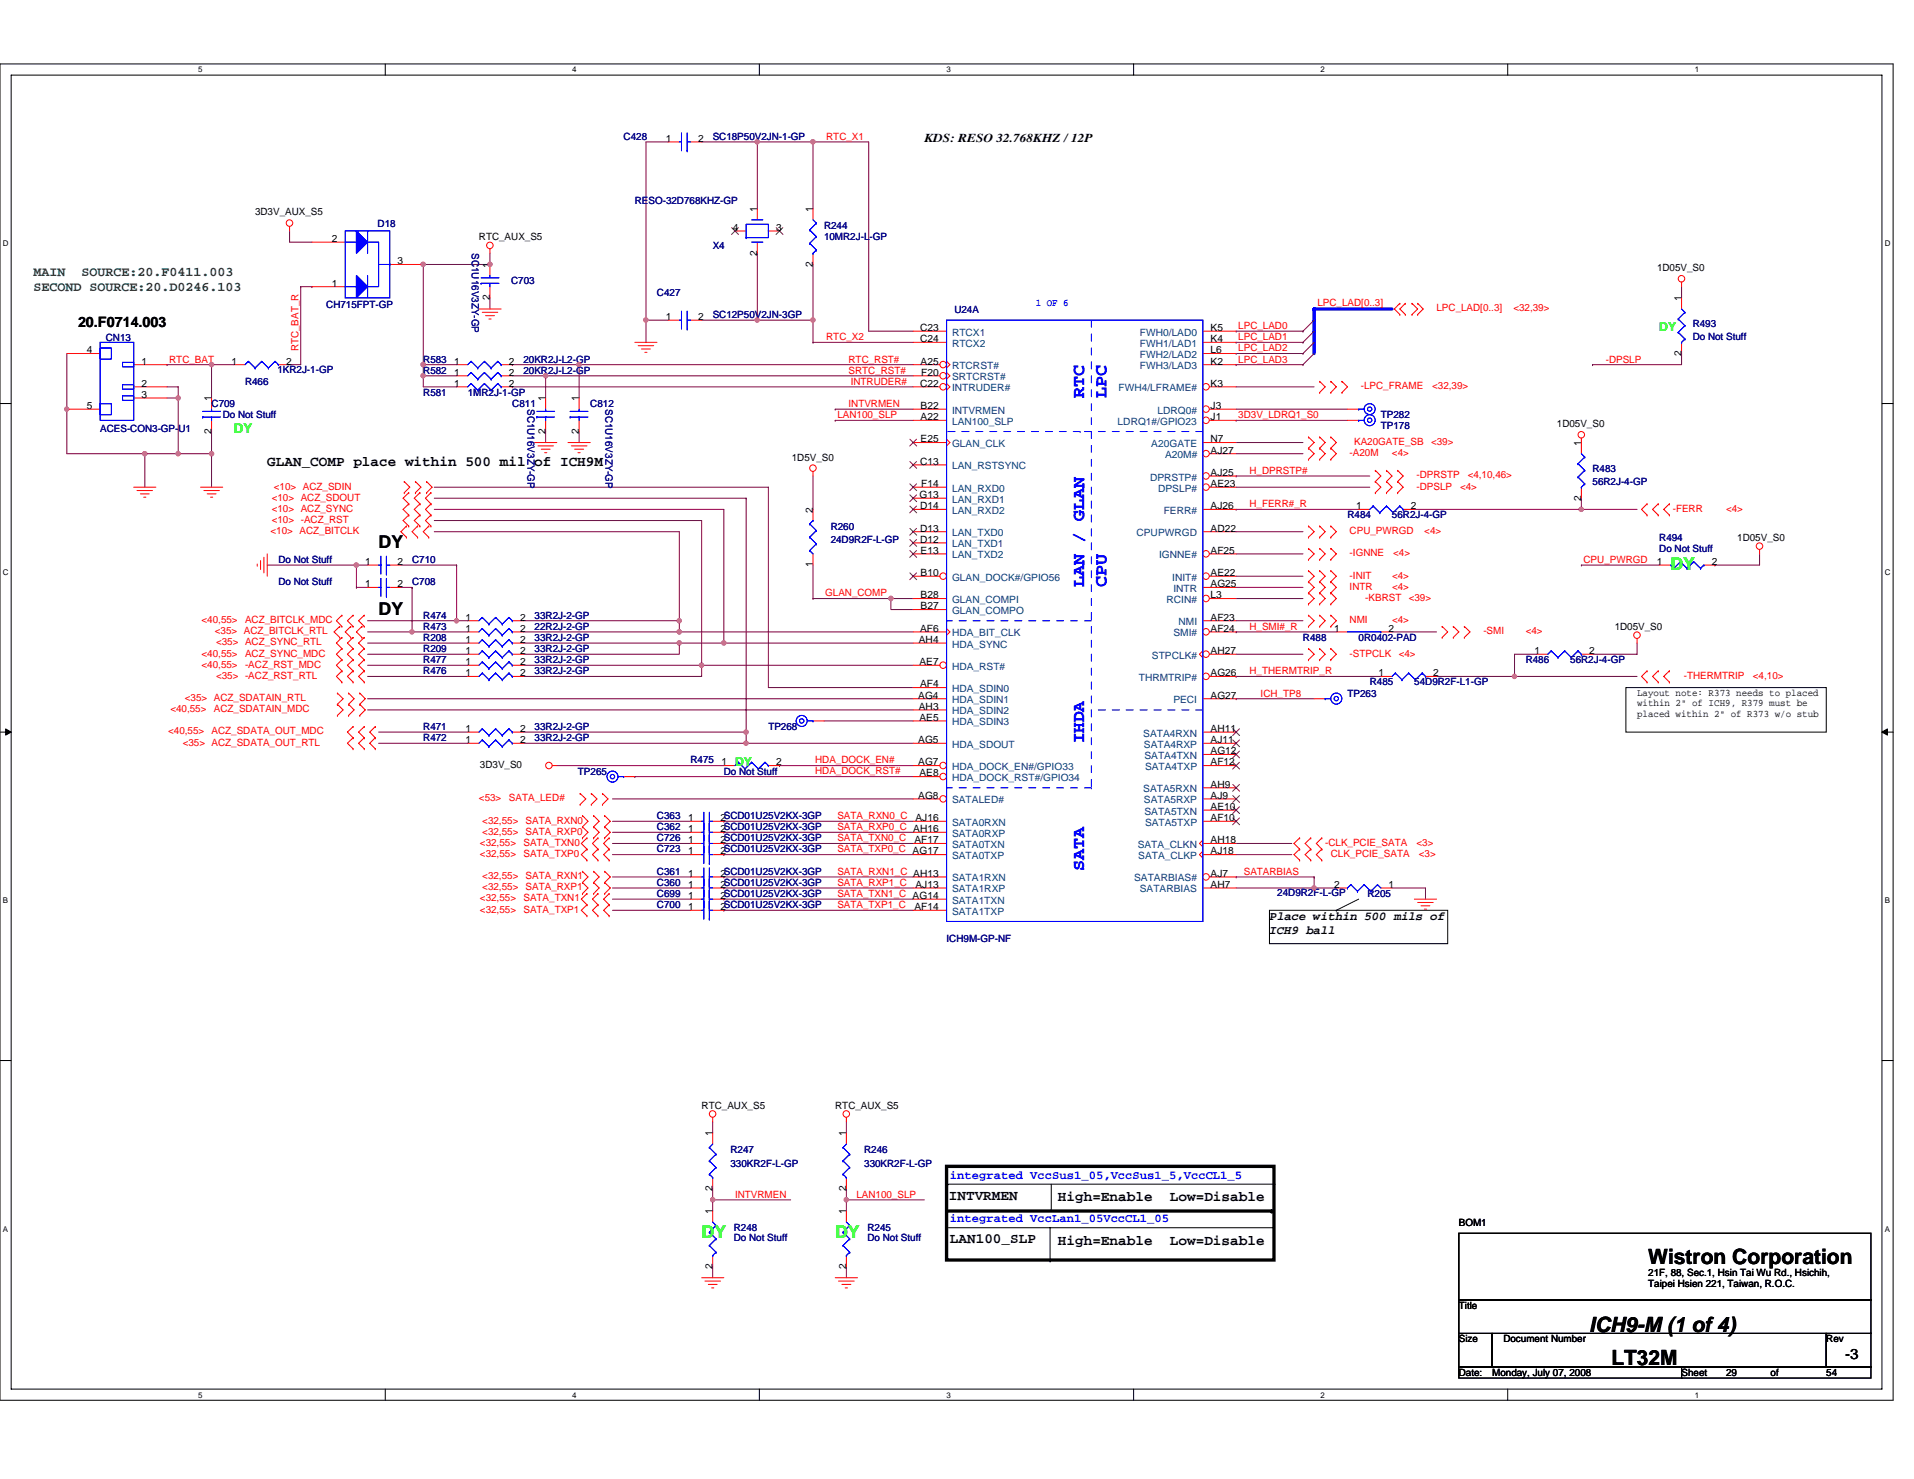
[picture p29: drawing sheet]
<svg xmlns="http://www.w3.org/2000/svg" width="279mm" height="216mm" viewBox="0 0 279 216" stroke-linecap="round" stroke-linejoin="round" font-family="sans-serif">
<defs><g id="words">
<g font-size="3.1">
<text x="240.6" y="184.5">Wistron Corporation</text>
<text x="232" y="194.4">ICH9-M (1 of 4)</text>
<text x="235.2" y="199.3">LT32M</text>
</g>
<g font-size="2.6" fill="#00f">
<text x="158.3" y="58.1" transform="rotate(-90 158.3 58.1)">RTC</text>
<text x="161.5" y="58.1" transform="rotate(-90 161.5 58.1)">LPC</text>
<text x="158.3" y="85.7" transform="rotate(-90 158.3 85.7)">LAN / GLAN</text>
<text x="161.5" y="85.7" transform="rotate(-90 161.5 85.7)">CPU</text>
<text x="158.3" y="108.5" transform="rotate(-90 158.3 108.5)">IHDA</text>
<text x="158.3" y="127.2" transform="rotate(-90 158.3 127.2)">SATA</text>
</g>
<g font-size="2.6">
<text x="55.3" y="80">DY</text>
<text x="55.3" y="89.8">DY</text>
</g>
<g font-size="2.6" fill="#0f0">
<text x="243.8" y="83.2">DY</text>
<text x="102.4" y="180.8">DY</text>
<text x="121.9" y="180.8">DY</text>
</g>
<g font-size="2.1">
<text x="11.4" y="47.7">20.F0714.003</text>
<text x="39" y="68">GLAN_COMP place within 500 mil of ICH9M</text>
<text x="138.5" y="175.1">INTVRMEN</text>
<text x="154.4" y="175.3">High=Enable</text>
<text x="170.8" y="175.3">Low=Disable</text>
<text x="138.7" y="181.5">LAN100_SLP</text>
<text x="154.4" y="181.8">High=Enable</text>
<text x="170.8" y="181.8">Low=Disable</text>
<text x="269.4" y="198.3">-3</text>
</g>
<g font-size="1.9" fill="#008000">
<text x="4.9" y="40.2">MAIN</text>
<text x="11.9" y="40.2">SOURCE:20.F0411.003</text>
<text x="4.9" y="42.5">SECOND SOURCE:20.D0246.103</text>
</g>
<text font-size="1.9" fill="#0f0" x="34.1" y="63.2">DY</text>
<g font-size="1.8">
<text x="134.9" y="20.7">KDS: RESO 32.768KHZ / 12P</text>
<text x="185.3" y="134.4">Place within 500 mils of</text>
<text x="185.3" y="136.4">ICH9 ball</text>
</g>
<g font-size="1.8" fill="#0f0">
<text x="242.2" y="48.4">DY</text>
<text x="107.3" y="111.8">DY</text>
</g>
<g font-size="1.8" fill="#00f">
<text x="138.7" y="172.1">integrated VccSus1_05,VccSus1_5,VccCL1_5</text>
<text x="138.7" y="178.4">integrated VccLan1_05VccCL1_05</text>
</g>
<g font-size="1.5" fill="#000080">
<text x="91" y="20.4">C428</text>
<text x="104" y="20.4">SC18P50V2JN-1-GP</text>
<text x="92.7" y="29.8">RESO-32D768KHZ-GP</text>
<text x="55.1" y="33.1">D18</text>
<text x="120.3" y="33.4">R244</text>
<text x="120.3" y="35">10MR2J-L-GP</text>
<text x="68.9" y="37" transform="rotate(90 68.9 37)">SC1U16V3ZY-GP</text>
<text x="74.6" y="41.5">C703</text>
<text x="104" y="36.3">X4</text>
<text x="47.6" y="45">CH715FPT-GP</text>
<text x="95.9" y="43.2">C427</text>
<text x="104" y="46.4">SC12P50V2JN-3GP</text>
<text x="139.3" y="45.8">U24A</text>
<text x="247.1" y="47.7">R493</text>
<text x="15.5" y="49.8">CN13</text>
<text x="61.8" y="52.9">R583</text>
<text x="76.4" y="52.9">20KR2J-L2-GP</text>
<text x="247.1" y="49.7">Do Not Stuff</text>
<text x="30.9" y="59.4">C709</text>
<text x="35.8" y="56.2">R466</text>
<text x="40.5" y="54.4">1KR2J-1-GP</text>
<text x="61.8" y="57.8">R581</text>
<text x="61.8" y="54.5">R582</text>
<text x="68.3" y="57.8">1MR2J-1-GP</text>
<text x="74.8" y="59.4">C811</text>
<text x="76.4" y="54.5">20KR2J-L2-GP</text>
<text x="77" y="59.7" transform="rotate(90 77 59.7)">SC1U16V3ZY-GP</text>
<text x="86.2" y="59.4">C812</text>
<text x="88.4" y="59.7" transform="rotate(90 88.4 59.7)">SC1U16V3ZY-GP</text>
<text x="14.6" y="63">ACES-CON3-GP-U1</text>
<text x="32.5" y="61">Do Not Stuff</text>
<text x="201.6" y="61">TP282</text>
<text x="201.6" y="62.7">TP178</text>
<text x="232.5" y="68.9">R483</text>
<text x="232.5" y="70.8">56R2J-4-GP</text>
<text x="121.3" y="77.3">R260</text>
<text x="196.7" y="75.7">R484</text>
<text x="203.2" y="75.7">56R2J-4-GP</text>
<text x="40.6" y="82.2">Do Not Stuff</text>
<text x="60.2" y="82.2">C710</text>
<text x="121.3" y="79.2">24D9R2F-L-GP</text>
<text x="242.2" y="78.9">R494</text>
<text x="242.2" y="80.6">Do Not Stuff</text>
<text x="40.6" y="85.4">Do Not Stuff</text>
<text x="60.2" y="85.4">C708</text>
<text x="61.8" y="93.6">R208</text>
<text x="61.8" y="90.3">R474</text>
<text x="61.8" y="91.9">R473</text>
<text x="61.8" y="95.2">R209</text>
<text x="78" y="93.6">33R2J-2-GP</text>
<text x="78" y="90.3">33R2J-2-GP</text>
<text x="78" y="91.9">22R2J-2-GP</text>
<text x="78" y="95.2">33R2J-2-GP</text>
<text x="190.2" y="93.6">R488</text>
<text x="198.3" y="93.6">0R0402-PAD</text>
<text x="61.8" y="98.4">R476</text>
<text x="61.8" y="96.8">R477</text>
<text x="78" y="98.4">33R2J-2-GP</text>
<text x="78" y="96.8">33R2J-2-GP</text>
<text x="196.7" y="101.7">TP263</text>
<text x="200" y="100.1">R485</text>
<text x="206.5" y="100.1">54D9R2F-L1-GP</text>
<text x="222.7" y="96.8">R486</text>
<text x="229.2" y="96.8">56R2J-4-GP</text>
<text x="61.8" y="106.6">R471</text>
<text x="78" y="106.6">33R2J-2-GP</text>
<text x="112.2" y="106.6">TP268</text>
<text x="61.8" y="108.2">R472</text>
<text x="78" y="108.2">33R2J-2-GP</text>
<text x="84.4" y="113.1">TP265</text>
<text x="100.8" y="111.4">R475</text>
<text x="105.7" y="113.1">Do Not Stuff</text>
<text x="95.9" y="119.6">C363</text>
<text x="95.9" y="121.2">C362</text>
<text x="95.9" y="124.4">C723</text>
<text x="95.9" y="122.8">C726</text>
<text x="95.9" y="127.7">C361</text>
<text x="95.9" y="130.9">C699</text>
<text x="95.9" y="129.3">C360</text>
<text x="186.5" y="130.8">24D9R2F-L-GP</text>
<text x="199.6" y="130.9">R205</text>
<text x="95.9" y="132.6">C700</text>
<text x="138.2" y="137.5">ICH9M-GP-NF</text>
<text x="106.6" y="168.3">R247</text>
<text x="106.6" y="170.3">330KR2F-L-GP</text>
<text x="126.2" y="168.3">R246</text>
<text x="126.2" y="170.3">330KR2F-L-GP</text>
<text x="107.1" y="179.7">R248</text>
<text x="126.6" y="179.7">R245</text>
<text x="107.1" y="181.2">Do Not Stuff</text>
<text x="126.6" y="181.2">Do Not Stuff</text>
</g>
<g font-size="1.5">
<text x="97.2" y="20.7">1</text>
<text x="101.9" y="20.7">2</text>
<text x="37.2" y="31.5">3D3V_AUX_S5</text>
<text x="48.4" y="35.3">2</text>
<text x="69.9" y="35">RTC_AUX_S5</text>
<text x="107" y="33.7">4</text>
<text x="110.5" y="30.9" transform="rotate(-90 110.5 30.9)">1</text>
<text x="113.3" y="33.7">3</text>
<text x="118.7" y="30.9" transform="rotate(-90 118.7 30.9)">1</text>
<text x="48.4" y="41.8">1</text>
<text x="58" y="38.6">3</text>
<text x="71.5" y="39.1" transform="rotate(-90 71.5 39.1)">1</text>
<text x="110.5" y="37.3" transform="rotate(-90 110.5 37.3)">2</text>
<text x="118.7" y="38.9" transform="rotate(-90 118.7 38.9)">2</text>
<text x="241.9" y="39.6">1D05V_S0</text>
<text x="71.5" y="43.8" transform="rotate(-90 71.5 43.8)">2</text>
<text x="97.2" y="46.7">1</text>
<text x="101.9" y="46.7">2</text>
<text x="245.4" y="44" transform="rotate(-90 245.4 44)">1</text>
<text x="12.7" y="51.6">4</text>
<text x="20.7" y="53.2">1</text>
<text x="33.8" y="53.2">1</text>
<text x="41.8" y="53.2">2</text>
<text x="66.3" y="53.2">1</text>
<text x="74.3" y="53.2">2</text>
<text x="134.3" y="48.3">C23</text>
<text x="134.3" y="50">C24</text>
<text x="134.4" y="53.2">A25</text>
<text x="176.7" y="48.3">K5</text>
<text x="176.7" y="50">K4</text>
<text x="176.7" y="51.6">L6</text>
<text x="176.7" y="53.2">K2</text>
<text x="245.4" y="51.9" transform="rotate(-90 245.4 51.9)">2</text>
<text x="12.7" y="59.7">5</text>
<text x="20.7" y="56.5">2</text>
<text x="20.7" y="58.1">3</text>
<text x="30.9" y="58.6" transform="rotate(-90 30.9 58.6)">1</text>
<text x="66.3" y="56.5">1</text>
<text x="66.3" y="54.8">1</text>
<text x="74.3" y="56.5">2</text>
<text x="74.3" y="54.8">2</text>
<text x="79.6" y="58.6" transform="rotate(-90 79.6 58.6)">1</text>
<text x="84.5" y="58.6" transform="rotate(-90 84.5 58.6)">1</text>
<text x="134.3" y="56.5">C22</text>
<text x="134.4" y="59.7">B22</text>
<text x="134.5" y="54.8">F20</text>
<text x="176.7" y="56.5">K3</text>
<text x="176.7" y="59.7">J3</text>
<text x="30.9" y="63.3" transform="rotate(-90 30.9 63.3)">2</text>
<text x="79.6" y="63.3" transform="rotate(-90 79.6 63.3)">2</text>
<text x="84.5" y="63.3" transform="rotate(-90 84.5 63.3)">2</text>
<text x="134.4" y="64.6">E25</text>
<text x="134.4" y="61.3">A22</text>
<text x="176.7" y="61.3">J1</text>
<text x="176.7" y="64.6">N7</text>
<text x="227.3" y="62.3">1D05V_S0</text>
<text x="230.8" y="65.1" transform="rotate(-90 230.8 65.1)">1</text>
<text x="115.6" y="67.2">1D5V_S0</text>
<text x="134.3" y="67.8">C13</text>
<text x="134.5" y="71.1">F14</text>
<text x="176.7" y="66.2">AJ27</text>
<text x="176.7" y="71.1">AE23</text>
<text x="176.7" y="69.5">AJ25</text>
<text x="118.7" y="74.8" transform="rotate(-90 118.7 74.8)">2</text>
<text x="134.2" y="72.7">G13</text>
<text x="134.3" y="74.3">D14</text>
<text x="134.3" y="77.6">D13</text>
<text x="176.7" y="77.6">AD22</text>
<text x="176.7" y="74.3">AJ26</text>
<text x="198" y="74.3">1</text>
<text x="206" y="74.3">2</text>
<text x="230.8" y="73.1" transform="rotate(-90 230.8 73.1)">2</text>
<text x="53.3" y="82.5">1</text>
<text x="58" y="82.5">2</text>
<text x="118.7" y="82.8" transform="rotate(-90 118.7 82.8)">1</text>
<text x="134.3" y="79.2">D12</text>
<text x="134.4" y="80.8">E13</text>
<text x="176.7" y="80.8">AF25</text>
<text x="241.9" y="82.5">1</text>
<text x="249.9" y="82.5">2</text>
<text x="253.6" y="78.9">1D05V_S0</text>
<text x="53.3" y="85.7">1</text>
<text x="58" y="85.7">2</text>
<text x="134.4" y="84.1">B10</text>
<text x="134.4" y="89">B27</text>
<text x="134.4" y="87.4">B28</text>
<text x="176.7" y="87.4">L3</text>
<text x="176.7" y="84.1">AE22</text>
<text x="176.7" y="85.7">AG25</text>
<text x="67.9" y="93.9">1</text>
<text x="67.9" y="90.6">1</text>
<text x="67.9" y="92.2">1</text>
<text x="67.9" y="95.5">1</text>
<text x="75.9" y="93.9">2</text>
<text x="75.9" y="90.6">2</text>
<text x="75.9" y="92.2">2</text>
<text x="75.9" y="95.5">2</text>
<text x="134.1" y="93.9">AH4</text>
<text x="134.3" y="92.2">AF6</text>
<text x="176.7" y="90.6">AF23</text>
<text x="176.7" y="92.2">AF24</text>
<text x="176.7" y="95.5">AH27</text>
<text x="194.7" y="92.2">1</text>
<text x="202.7" y="92.2">2</text>
<text x="224" y="95.5">1</text>
<text x="232" y="95.5">2</text>
<text x="235.7" y="91.9">1D05V_S0</text>
<text x="67.9" y="98.7">1</text>
<text x="67.9" y="97.1">1</text>
<text x="75.9" y="98.7">2</text>
<text x="75.9" y="97.1">2</text>
<text x="134" y="102">AG4</text>
<text x="134.2" y="97.1">AE7</text>
<text x="134.3" y="100.4">AF4</text>
<text x="176.7" y="98.7">AG26</text>
<text x="176.7" y="102">AG27</text>
<text x="201.2" y="98.7">1</text>
<text x="209.2" y="98.7">2</text>
<text x="239" y="101.5">Layout note: R373 needs to placed</text>
<text x="67.9" y="106.8">1</text>
<text x="75.9" y="106.8">2</text>
<text x="134.1" y="103.6">AH3</text>
<text x="134.2" y="105.2">AE5</text>
<text x="176.7" y="106.8">AH11</text>
<text x="239" y="103.1">within 2&quot; of ICH9, R379 must be</text>
<text x="239" y="104.7">placed within 2&quot; of R373 w/o stub</text>
<text x="67.9" y="108.5">1</text>
<text x="70.1" y="112.1">3D3V_S0</text>
<text x="75.9" y="108.5">2</text>
<text x="105.3" y="111.7">1</text>
<text x="113.3" y="111.7">2</text>
<text x="134" y="108.5">AG5</text>
<text x="134" y="111.7">AG7</text>
<text x="134.2" y="113.3">AE8</text>
<text x="176.7" y="110.1">AG12</text>
<text x="176.7" y="108.5">AJ11</text>
<text x="176.7" y="111.7">AF12</text>
<text x="100.5" y="119.9">1</text>
<text x="105.2" y="119.9">2SCD01U25V2KX-3GP</text>
<text x="133.6" y="119.9">AJ16</text>
<text x="134" y="116.6">AG8</text>
<text x="176.7" y="115">AH9</text>
<text x="176.7" y="118.2">AE10</text>
<text x="176.7" y="116.6">AJ9</text>
<text x="176.7" y="119.9">AF10</text>
<text x="100.5" y="121.5">1</text>
<text x="100.5" y="124.7">1</text>
<text x="100.5" y="123.1">1</text>
<text x="105.2" y="121.5">2SCD01U25V2KX-3GP</text>
<text x="105.2" y="124.7">2SCD01U25V2KX-3GP</text>
<text x="105.2" y="123.1">2SCD01U25V2KX-3GP</text>
<text x="133.5" y="123.1">AF17</text>
<text x="176.7" y="124.7">AJ18</text>
<text x="176.7" y="123.1">AH18</text>
<text x="100.5" y="128">1</text>
<text x="100.5" y="131.2">1</text>
<text x="100.5" y="129.6">1</text>
<text x="105.2" y="128">2SCD01U25V2KX-3GP</text>
<text x="105.2" y="131.2">2SCD01U25V2KX-3GP</text>
<text x="105.2" y="129.6">2SCD01U25V2KX-3GP</text>
<text x="133.6" y="129.6">AJ13</text>
<text x="176.7" y="128">AJ7</text>
<text x="176.7" y="129.6">AH7</text>
<text x="194.7" y="129.6">2</text>
<text x="202.7" y="129.6">1</text>
<text x="100.5" y="132.9">1</text>
<text x="105.2" y="132.9">2SCD01U25V2KX-3GP</text>
<text x="133.5" y="132.9">AF14</text>
<text x="102.4" y="161.8">RTC_AUX_S5</text>
<text x="121.9" y="161.8">RTC_AUX_S5</text>
<text x="104" y="165.9" transform="rotate(-90 104 165.9)">1</text>
<text x="123.5" y="165.9" transform="rotate(-90 123.5 165.9)">1</text>
<text x="104" y="173.9" transform="rotate(-90 104 173.9)">2</text>
<text x="123.5" y="173.9" transform="rotate(-90 123.5 173.9)">2</text>
<text x="104" y="177.2" transform="rotate(-90 104 177.2)">1</text>
<text x="123.5" y="177.2" transform="rotate(-90 123.5 177.2)">1</text>
<text x="213" y="178.9">BOM1</text>
<text x="104" y="185.3" transform="rotate(-90 104 185.3)">2</text>
<text x="123.5" y="185.3" transform="rotate(-90 123.5 185.3)">2</text>
<text x="213" y="191.1">Title</text>
<text x="240.6" y="186.2">21F, 88, Sec.1, Hsin Tai Wu Rd., Hsichih,</text>
<text x="240.6" y="187.9">Taipei Hsien 221, Taiwan, R.O.C.</text>
<text x="213" y="196">Size</text>
<text x="219.5" y="196">Document Number</text>
<text x="266.6" y="196">Rev</text>
<text x="213" y="200.9">Date:</text>
<text x="217.8" y="200.9">Monday, July 07, 2008</text>
<text x="245.5" y="200.9">Sheet</text>
<text x="252" y="200.9">29</text>
<text x="258.5" y="200.9">of</text>
<text x="266.6" y="200.9">54</text>
</g>
<g font-size="1.5" fill="#f00">
<text x="120.6" y="20.4">RTC_X1</text>
<text x="192.3" y="44.6">LPC_LAD[0..3]</text>
<text x="209.7" y="45.4">LPC_LAD[0..3]</text>
<text x="220.9" y="45.4">&lt;32,39&gt;</text>
<text x="24.7" y="52.9">RTC_BAT</text>
<text x="43.6" y="51.3" transform="rotate(-90 43.6 51.3)">RTC_BAT_R</text>
<text x="120.6" y="49.7">RTC_X2</text>
<text x="123.9" y="52.9">RTC_RST#</text>
<text x="180.8" y="48">LPC_LAD0</text>
<text x="180.8" y="49.7">LPC_LAD1</text>
<text x="180.8" y="51.3">LPC_LAD2</text>
<text x="180.8" y="52.9">LPC_LAD3</text>
<text x="234.4" y="52.9">-DPSLP</text>
<text x="123.9" y="59.4">INTVRMEN</text>
<text x="123.9" y="54.5">SRTC_RST#</text>
<text x="124.2" y="56.2">INTRUDER#</text>
<text x="198.6" y="56.8">-LPC_FRAME</text>
<text x="209.1" y="56.8">&lt;32,39&gt;</text>
<text x="122.2" y="61">LAN100_SLP</text>
<text x="180.8" y="61">3D3V_LDRQ1_S0</text>
<text x="197.7" y="64.9">KA20GATE_SB</text>
<text x="208.9" y="64.9">&lt;39&gt;</text>
<text x="40" y="71.5">&lt;10&gt; ACZ_SDIN</text>
<text x="182.4" y="69.2">H_DPRSTP#</text>
<text x="197" y="66.6">-A20M</text>
<text x="203.2" y="66.6">&lt;4&gt;</text>
<text x="206.8" y="69.8">-DPRSTP</text>
<text x="206.8" y="71.5">-DPSLP</text>
<text x="213.1" y="71.5">&lt;4&gt;</text>
<text x="214.2" y="69.8">&lt;4,10,46&gt;</text>
<text x="39.5" y="78">&lt;10&gt; ACZ_BITCLK</text>
<text x="39.7" y="74.7">&lt;10&gt; ACZ_SYNC</text>
<text x="39.7" y="76.3">&lt;10&gt; -ACZ_RST</text>
<text x="39.7" y="73.1">&lt;10&gt; ACZ_SDOUT</text>
<text x="182.4" y="74">H_FERR#_R</text>
<text x="197" y="78">CPU_PWRGD</text>
<text x="207.9" y="78">&lt;4&gt;</text>
<text x="244.2" y="74.7">-FERR</text>
<text x="252" y="74.7">&lt;4&gt;</text>
<text x="197" y="81.2">-IGNNE</text>
<text x="203.4" y="81.2">&lt;4&gt;</text>
<text x="231.2" y="82.2">CPU_PWRGD</text>
<text x="120.5" y="87.1">GLAN_COMP</text>
<text x="197" y="84.5">-INIT</text>
<text x="197" y="86.1">INTR</text>
<text x="199.3" y="87.7">-KBRST</text>
<text x="203.2" y="86.1">&lt;4&gt;</text>
<text x="203.2" y="84.5">&lt;4&gt;</text>
<text x="205.6" y="87.7">&lt;39&gt;</text>
<text x="29.4" y="91">&lt;40,55&gt;</text>
<text x="29.4" y="95.8">&lt;40,55&gt;</text>
<text x="31.4" y="92.6">&lt;35&gt; ACZ_BITCLK_RTL</text>
<text x="31.5" y="94.2">&lt;35&gt; ACZ_SYNC_RTL</text>
<text x="35.8" y="91">ACZ_BITCLK_MDC</text>
<text x="35.8" y="95.8">ACZ_SYNC_MDC</text>
<text x="182.4" y="91.9">H_SMI#_R</text>
<text x="197" y="95.8">-STPCLK</text>
<text x="197" y="91">NMI</text>
<text x="203.2" y="91">&lt;4&gt;</text>
<text x="204.2" y="95.8">&lt;4&gt;</text>
<text x="216.5" y="92.6">-SMI</text>
<text x="222.7" y="92.6">&lt;4&gt;</text>
<text x="29.4" y="97.5">&lt;40,55&gt;</text>
<text x="31.5" y="99.1">&lt;35&gt; -ACZ_RST_RTL</text>
<text x="35.8" y="97.5">-ACZ_RST_MDC</text>
<text x="182.4" y="98.4">H_THERMTRIP_R</text>
<text x="184" y="101.7">ICH_TP8</text>
<text x="245.8" y="99.1">-THERMTRIP</text>
<text x="255.9" y="99.1">&lt;4,10&gt;</text>
<text x="24.6" y="107.2">&lt;40,55&gt;</text>
<text x="24.9" y="104">&lt;40,55&gt;</text>
<text x="27" y="102.3">&lt;35&gt; ACZ_SDATAIN_RTL</text>
<text x="30.9" y="107.2">ACZ_SDATA_OUT_MDC</text>
<text x="31.2" y="104">ACZ_SDATAIN_MDC</text>
<text x="26.7" y="108.8">&lt;35&gt; ACZ_SDATA_OUT_RTL</text>
<text x="119" y="113.1">HDA_DOCK_RST#</text>
<text x="119" y="111.4">HDA_DOCK_EN#</text>
<text x="69.9" y="117">&lt;53&gt;</text>
<text x="74.3" y="117">SATA_LED#</text>
<text x="122.2" y="119.6">SATA_RXN0_C</text>
<text x="70.1" y="123.5">&lt;32,55&gt;</text>
<text x="70.1" y="125.1">&lt;32,55&gt;</text>
<text x="70.4" y="120.2">&lt;32,55&gt;</text>
<text x="70.4" y="121.8">&lt;32,55&gt;</text>
<text x="76.4" y="123.5">SATA_TXN0</text>
<text x="76.4" y="125.1">SATA_TXP0</text>
<text x="76.7" y="120.2">SATA_RXN0</text>
<text x="76.7" y="121.8">SATA_RXP0</text>
<text x="122.2" y="121.2">SATA_RXP0_C AH16</text>
<text x="122.2" y="122.8">SATA_TXN0_C</text>
<text x="122.2" y="124.4">SATA_TXP0_C AG17</text>
<text x="193.4" y="123.5">-CLK_PCIE_SATA</text>
<text x="194.3" y="125.1">CLK_PCIE_SATA</text>
<text x="206.8" y="123.5">&lt;3&gt;</text>
<text x="207.1" y="125.1">&lt;3&gt;</text>
<text x="70.1" y="131.6">&lt;32,55&gt;</text>
<text x="70.4" y="128.4">&lt;32,55&gt;</text>
<text x="70.4" y="130">&lt;32,55&gt;</text>
<text x="76.4" y="131.6">SATA_TXN1</text>
<text x="76.7" y="128.4">SATA_RXN1</text>
<text x="76.7" y="130">SATA_RXP1</text>
<text x="122.2" y="127.7">SATA_RXN1_C AH13</text>
<text x="122.2" y="129.3">SATA_RXP1_C</text>
<text x="122.2" y="130.9">SATA_TXN1_C AG14</text>
<text x="181.6" y="127.7">SATARBIAS</text>
<text x="70.1" y="133.2">&lt;32,55&gt;</text>
<text x="76.4" y="133.2">SATA_TXP1</text>
<text x="122.2" y="132.6">SATA_TXP1_C</text>
<text x="107.3" y="174.8">INTVRMEN</text>
<text x="125" y="174.8">LAN100_SLP</text>
</g>
<text font-size="1.5" fill="#00f" x="151.2" y="44.6">1 OF 6</text>
<g font-size="1.5" fill="#004080">
<text x="139" y="49">RTCX1</text>
<text x="139" y="50.6">RTCX2</text>
<text x="139" y="53.9">RTCRST#</text>
<text x="166.4" y="49">FWH0/LAD0</text>
<text x="166.4" y="50.6">FWH1/LAD1</text>
<text x="166.4" y="52.3">FWH2/LAD2</text>
<text x="166.4" y="53.9">FWH3/LAD3</text>
<text x="139" y="57.1">INTRUDER#</text>
<text x="139" y="55.5">SRTCRST#</text>
<text x="163.3" y="57.1">FWH4/LFRAME#</text>
<text x="139" y="60.4">INTVRMEN</text>
<text x="139" y="65.3">GLAN_CLK</text>
<text x="139" y="62">LAN100_SLP</text>
<text x="163.2" y="62">LDRQ1#/GPIO23</text>
<text x="168.1" y="65.3">A20GATE</text>
<text x="169" y="60.4">LDRQ0#</text>
<text x="139" y="68.5">LAN_RSTSYNC</text>
<text x="139" y="71.8">LAN_RXD0</text>
<text x="167.9" y="70.1">DPRSTP#</text>
<text x="169.1" y="71.8">DPSLP#</text>
<text x="170.1" y="66.9">A20M#</text>
<text x="139" y="73.4">LAN_RXD1</text>
<text x="139" y="75">LAN_RXD2</text>
<text x="169.9" y="75">FERR#</text>
<text x="139" y="78.3">LAN_TXD0</text>
<text x="139" y="79.9">LAN_TXD1</text>
<text x="139" y="81.5">LAN_TXD2</text>
<text x="165.9" y="78.3">CPUPWRGD</text>
<text x="169.2" y="81.5">IGNNE#</text>
<text x="139" y="84.8">GLAN_DOCK#/GPIO56</text>
<text x="139" y="89.6">GLAN_COMPO</text>
<text x="139" y="88">GLAN_COMPI</text>
<text x="170.3" y="88">RCIN#</text>
<text x="171.1" y="84.8">INIT#</text>
<text x="171.3" y="86.4">INTR</text>
<text x="139" y="92.9">HDA_BIT_CLK</text>
<text x="139" y="94.5">HDA_SYNC</text>
<text x="171.3" y="92.9">SMI#</text>
<text x="172" y="91.3">NMI</text>
<text x="139" y="97.8">HDA_RST#</text>
<text x="139" y="101">HDA_SDIN0</text>
<text x="166.2" y="99.4">THRMTRIP#</text>
<text x="168.1" y="96.2">STPCLK#</text>
<text x="139" y="102.7">HDA_SDIN1</text>
<text x="139" y="104.3">HDA_SDIN2</text>
<text x="139" y="105.9">HDA_SDIN3</text>
<text x="166.9" y="107.5">SATA4RXN</text>
<text x="171.3" y="102.7">PECI</text>
<text x="139" y="109.2">HDA_SDOUT</text>
<text x="139" y="112.4">HDA_DOCK_EN#/GPIO33</text>
<text x="167" y="109.2">SATA4RXP</text>
<text x="167.1" y="110.8">SATA4TXN</text>
<text x="167.2" y="112.4">SATA4TXP</text>
<text x="139" y="117.3">SATALED#</text>
<text x="139" y="114">HDA_DOCK_RST#/GPIO34</text>
<text x="166.9" y="115.7">SATA5RXN</text>
<text x="167" y="117.3">SATA5RXP</text>
<text x="167.1" y="118.9">SATA5TXN</text>
<text x="139" y="120.5">SATA0RXN</text>
<text x="139" y="122.2">SATA0RXP</text>
<text x="139" y="123.8">SATA0TXN</text>
<text x="139" y="125.4">SATA0TXP</text>
<text x="166.1" y="123.8">SATA_CLKN</text>
<text x="166.2" y="125.4">SATA_CLKP</text>
<text x="167.2" y="120.5">SATA5TXP</text>
<text x="139" y="128.7">SATA1RXN</text>
<text x="139" y="130.3">SATA1RXP</text>
<text x="139" y="131.9">SATA1TXN</text>
<text x="165.6" y="128.7">SATARBIAS#</text>
<text x="166.4" y="130.3">SATARBIAS</text>
<text x="139" y="133.5">SATA1TXP</text>
</g>
<g font-size="1.2">
<text x="28.9" y="10.6">5</text>
<text x="83.5" y="10.6">4</text>
<text x="138.2" y="10.6">3</text>
<text x="192.8" y="10.6">2</text>
<text x="247.4" y="10.6">1</text>
<text x=".4" y="36">D</text>
<text x="275.1" y="36">D</text>
<text x=".4" y="83.9">C</text>
<text x="275.1" y="83.9">C</text>
<text x=".4" y="131.9">B</text>
<text x="275.1" y="131.9">B</text>
<text x=".4" y="179.8">A</text>
<text x="275.1" y="179.8">A</text>
<text x="28.9" y="204">5</text>
<text x="83.5" y="204">4</text>
<text x="138.2" y="204">3</text>
<text x="192.8" y="204">2</text>
<text x="247.4" y="204">1</text>
</g>
</g></defs>
<path d="M0 9.3h276.4v195.1h-276.4zM1.6 11h273.1v191.8h-273.1z" fill="none" stroke="#000" stroke-width=".15"/>
<g fill="#fff">
<path d="M28.9 9.5h.7v1.3h-.7z"/>
<path d="M28.9 203h.7v1.3h-.7z"/>
</g>
<path d="M56.2 9.3v1.7M56.2 202.8v1.6" fill="none" stroke="#000" stroke-width=".15"/>
<g fill="#fff">
<path d="M83.5 9.5h.7v1.3h-.7z"/>
<path d="M83.5 203h.7v1.3h-.7z"/>
</g>
<path d="M110.8 9.3v1.7M110.8 202.8v1.6" fill="none" stroke="#000" stroke-width=".15"/>
<g fill="#fff">
<path d="M138.2 9.5h.6v1.3h-.6z"/>
<path d="M138.2 203h.6v1.3h-.6z"/>
</g>
<path d="M165.5 9.3v1.7M165.5 202.8v1.6" fill="none" stroke="#000" stroke-width=".15"/>
<g fill="#fff">
<path d="M192.8 9.5h.6v1.3h-.6z"/>
<path d="M192.8 203h.6v1.3h-.6z"/>
</g>
<path d="M220.1 9.3v1.7M220.1 202.8v1.6" fill="none" stroke="#000" stroke-width=".15"/>
<g fill="#fff">
<path d="M247.4 9.5h.6v1.3h-.6z"/>
<path d="M247.4 203h.6v1.3h-.6z"/>
<path d="M.4 34.9h.8v1.3h-.8z"/>
<path d="M275.1 34.9h.9v1.3h-.9z"/>
<path d="M.4 82.9h.8v1.3h-.8z"/>
<path d="M275.1 82.9h.9v1.3h-.9z"/>
</g>
<path d="M0 58.9h1.6M274.7 58.9h1.7" fill="none" stroke="#000" stroke-width=".15"/>
<g fill="#fff">
<path d="M.4 130.8h.8v1.3h-.8z"/>
<path d="M275.1 130.8h.8v1.3h-.8z"/>
</g>
<path d="M0 106.9h1.6M274.7 106.9h1.7" fill="none" stroke="#000" stroke-width=".15"/>
<path d="M.8 106.4l.8 .5-.8 .4zM274.7 106.9l.8-.5v.9z" fill="#000" stroke="#000" stroke-width=".15"/>
<g fill="#fff">
<path d="M.4 178.8h.8v1.3h-.8z"/>
<path d="M275.1 178.8h.8v1.3h-.8z"/>
</g>
<g fill="none" stroke="#000" stroke-width=".15">
<path d="M237.3 100.4h29.3v6.5h-29.3zM185.3 132.9h26v4.9h-26zM195.1 132.9h.1M198.3 131.3l-3.2 1.6M0 154.8h1.6M274.7 154.8h1.7M138.2 179.2h47.8M138.3 172.9h.1M138.3 172.9h47.8M153.3 179.2v4.9M153.5 172.9v3.7M153.3 184.1h.1"/>
<path d="M213 180h60.1v9.8h-60.1zM213 189.8h60.1v4.8h-60.1zM213 194.6h4.8v4.9h-4.8zM213 199.5h32.5v1.7h-32.5zM217.8 194.6h48.8v4.9h-48.8zM245.5 199.5h27.6v1.7h-27.6zM266.6 194.6h6.5v4.9h-6.5z"/>
</g>
<g fill="none" stroke="#800040" stroke-width=".15">
<path d="M42.3 33.7v1.6h3.2M61.8 38.6h.1M61.8 38.6v14.6M71.5 37v1.6h-9.7M97.5 20.7h-3.2v26M102.4 20.7h8.2M110.6 20.7h8.1M110.6 37v9.7M110.6 20.7h.1M110.6 20.7v9.8M118.7 20.7h.1M118.7 20.7h8.1v27.6h6.5"/>
<path d="M118.7 38.6v8.1M118.7 20.7v9.8M9.8 59.7h.1M9.8 59.7v6.5h11.3M9.8 51.6v8.1M24.4 58.1h1.6M24.4 53.2h.1M24.4 56.5h1.6v1.6M24.4 53.2h6.5M26 58.1h.1M26 58.1v8.1M30.9 53.2h3.2"/>
<path d="M30.9 53.2h.1M30.9 53.2v4.9M43.9 41.8h.1M43.9 41.8v11.4h-1.6M43.9 41.8h1.6M45.5 41.8h.1M61.8 54.9v1.6h4.9M61.8 53.2h4.9M61.8 54.9h.1M61.8 53.2v1.7M61.8 54.9h4.9M71.5 43.5v1.6"/>
<path d="M74.8 56.5h.1M74.8 53.2h.1M74.8 54.9h4.9M74.8 56.5h58.5M74.8 53.2h58.5M79.7 54.9h.1M79.7 54.9v3.2M79.7 54.9h53.6M84.5 53.2v4.9M84.5 53.2h.1M94.3 46.7h3.2M94.3 46.7h.1"/>
<path d="M94.3 46.7v3.3M102.4 46.7h8.2M110.6 46.7h.1M110.6 46.7h8.1M118.7 46.7h.1M118.7 50h.1M118.7 46.7v3.3M118.7 50h14.6M121.9 59.7h.1M121.9 59.7h11.4M180.4 59.7h16.3M180.4 56.5h11.4"/>
<path d="M180.4 48.3h.1M180.4 50h.1M180.4 51.6h.1M180.4 53.2h.1M180.4 50h9.8M180.4 53.2h9.8M180.4 48.3h9.8M180.4 51.6h9.8M190.2 48.3h.1M190.2 50h.1M190.2 51.6h.1M190.2 53.2h.1"/>
<path d="M191.8 46.7l-1.6 1.6M191.8 48.3l-1.6 1.7M191.8 50l-1.6 1.6M191.8 51.6l-1.6 1.6M232.5 53.2h.1M245.5 41.8v1.7M245.5 51.6v1.6h-13M21.1 66.2h.1M21.1 66.2h4.9M21.1 66.2v4.9M26 66.2h4.9M30.9 66.2h.1"/>
<path d="M30.9 63v3.2M30.9 66.2v4.9M63.4 71.1h48.8v29.3h21.1M63.4 77.6h35.8v13M63.4 74.4h42.3v19.5M63.4 76h39v21.1M63.4 72.7h45.5M79.7 63v1.6M84.5 63v1.6M108.9 72.7h.1M108.9 72.7v34.2M118.7 69.5v4.9"/>
<path d="M121.9 61.4h.1M121.9 61.4h11.4M180.4 61.4h.1M180.4 69.5h.1M180.4 77.6h9.8M180.4 66.2h9.8M180.4 64.6h9.8M180.4 71.1h19.6M180.4 74.4h.1M180.4 61.4h16.3M180.4 74.4h17.9M180.4 69.5h19.6"/>
<path d="M206.5 74.4h24.3M230.8 74.4h.1M230.8 72.7h.1M230.8 74.4h8.2M230.8 72.7v1.7M39 82.5h13M52 82.5h1.7M52 85.7h.1M52 85.7h1.7M52 82.5v3.2M53.7 93.9h14.6M53.7 98.7h14.6"/>
<path d="M53.7 95.5h14.6M53.7 97.1h14.6M53.7 90.6h13M58.5 82.5h8.2M58.5 85.7h1.7M60.2 85.7v6.5h-6.5M60.2 85.7h.1M60.2 92.2h8.1M66.7 82.5h.1M66.7 90.6h1.6M66.7 82.5v8.1M76.4 90.6h22.8"/>
<path d="M76.4 92.2h22.8M76.4 93.9h22.8v1.6h-22.8M76.4 97.1h26M99.2 90.6h.1M99.2 92.2h.1M99.2 93.9h.1M99.2 93.9h34.1M99.2 90.6v1.6M99.2 92.2h34.1M102.4 97.1h.1M102.4 97.1v1.6h-26M102.4 97.1h30.9"/>
<path d="M105.7 93.9h.1M118.7 87.4h.1M118.7 82.5v4.9M118.7 87.4h14.6M130 87.4v1.6h3.3M130 87.4h.1M180.4 95.5h9.8M180.4 90.6h9.8M180.4 85.7h9.8M180.4 84.1h9.8M180.4 80.9h9.8M180.4 87.4h9.8"/>
<path d="M180.4 98.7h.1M180.4 92.2h.1M180.4 92.2h14.7M180.4 98.7h21.2M203.2 92.2h6.5M209.7 98.7h11.4M221.1 98.7h.1M221.1 98.7h17.9M224.3 95.5h-3.2v3.2M230.8 82.5h.1M230.8 82.5h11.4M239 93.9v1.6h-6.5"/>
<path d="M250.3 82.5h.1M256.9 80.9v1.6h-6.6M53.7 102h79.6M53.7 103.6h79.6M55.3 108.5h13M55.3 106.9h13M76.4 108.5h32.5M76.4 106.9h32.5M81.3 111.8h24.4M89.4 116.6h43.9M89.4 119.9h11.4M92.7 113.4h.1"/>
<path d="M92.7 113.4h40.6M105.7 119.9h.1M105.7 119.9h27.6M108.9 108.5h.1M108.9 106.9h.1M108.9 108.5h24.4M108.9 106.9v1.6M113.8 111.8h.1M113.8 111.8h19.5M120.3 105.2h13M180.4 102h.1M180.4 102h11.4"/>
<path d="M89.4 123.1h11.4M89.4 124.8h11.4M89.4 131.3h11.4M89.4 132.9h11.4M89.4 128h11.4M89.4 129.6h11.4M89.4 121.5h11.4M105.7 121.5h.1M105.7 123.1h.1M105.7 124.8h.1M105.7 128h.1M105.7 129.6h.1"/>
<path d="M105.7 131.3h.1M105.7 132.9h.1M105.7 128h27.6M105.7 121.5h27.6M105.7 123.1h27.6M105.7 124.8h27.6M105.7 129.6h27.6M105.7 131.3h27.6M105.7 132.9h27.6M180.4 128h.1M180.4 129.6h11.4M180.4 123.1h8.2"/>
<path d="M180.4 124.8h8.2M180.4 128h11.4M191.8 128v1.6h3.3M191.8 128h.1M203.2 129.6h4.9v1.7M104 173.5v1.7M104 175.2h.1M104 175.2v1.6M104 163.8v1.6M104 175.2h11.4M123.5 175.2h.1M123.5 173.5v1.7"/>
<path d="M123.5 163.8v1.6M123.5 175.2h11.4M123.5 175.2v1.6M104 184.9v1.6M123.5 184.9v1.6"/>
</g>
<g fill="#f0f" stroke="#f0f" stroke-width=".15">
<circle cx="110.5" cy="20.7" r=".32"/>
<circle cx="110.5" cy="46.7" r=".32"/>
<circle cx="118.7" cy="46.7" r=".32"/>
<circle cx="118.7" cy="20.7" r=".32"/>
<circle cx="94.3" cy="46.7" r=".32"/>
<circle cx="61.8" cy="53.2" r=".32"/>
<circle cx="30.9" cy="53.2" r=".32"/>
<circle cx="84.5" cy="53.2" r=".32"/>
<circle cx="71.5" cy="38.6" r=".32"/>
<circle cx="61.8" cy="38.6" r=".32"/>
<circle cx="30.9" cy="66.2" r=".32"/>
<circle cx="191.8" cy="129.6" r=".32"/>
<circle cx="102.4" cy="97.1" r=".32"/>
<circle cx="105.7" cy="93.9" r=".32"/>
<circle cx="99.2" cy="92.2" r=".31"/>
<circle cx="99.1" cy="90.6" r=".32"/>
<circle cx="66.6" cy="90.6" r=".32"/>
<circle cx="108.9" cy="108.5" r=".31"/>
<circle cx="130" cy="87.4" r=".32"/>
<circle cx="104" cy="175.1" r=".32"/>
<circle cx="123.5" cy="175.1" r=".32"/>
<circle cx="230.8" cy="74.4" r=".32"/>
<circle cx="61.8" cy="54.8" r=".32"/>
<circle cx="79.6" cy="54.8" r=".32"/>
<circle cx="221.1" cy="98.7" r=".32"/>
<circle cx="108.9" cy="106.9" r=".32"/>
<circle cx="99.1" cy="93.9" r=".32"/>
<circle cx="9.7" cy="59.7" r=".31"/>
<circle cx="21.1" cy="66.2" r=".32"/>
<circle cx="26" cy="66.2" r=".32"/>
<circle cx="26" cy="58.1" r=".32"/>
<circle cx="60.1" cy="92.2" r=".31"/>
<circle cx="52" cy="82.5" r=".32"/>
</g>
<path d="M191.8 45.1v6.5M191.8 45.1h.1M191.8 46.7h.1M191.8 48.3h.1M191.8 45.1h11.4" fill="none" stroke="#00f" stroke-width=".49"/>
<g fill="none" stroke="#f00" stroke-width=".15">
<path d="M42.3 33.1v.6M71.5 36.3v.7M97.5 20.7h1.7M100.8 20.7h1.6M107.3 33.7h1.6M110.6 30.5v1.6M110.6 35.3v1.7M112.2 33.7h1.6M9.8 59.7h4.8M9.8 51.6h4.8M19.5 53.2h4.9M19.5 56.5h4.9"/>
<path d="M19.5 58.1h4.9M30.9 58.1v1.6M66.7 53.2h1.6M66.7 56.5h1.6M69.9 45.1h3.3M70.4 45.6h2.3M70.9 46.1h1.3M71.4 46.6h.3M73.2 53.2h1.6M73.2 56.5h1.6M92.7 50h3.2M93.2 50.5h2.2"/>
<path d="M93.6 50.9h1.3M94.1 51.4h.3M133.3 59.7h4.9M133.3 48.3h4.9M133.3 50h4.9M138.2 56l.5 .5-.5 .5M192.6 57.3h.1M192.6 55.7h.1M192.6 55.7l.8 .8-.8 .8M194.3 55.7h.1M194.3 57.3h.1M194.3 55.7l.8 .8-.8 .8"/>
<path d="M195.9 57.3h.1M195.9 55.7h.1M195.9 55.7l.8 .8-.8 .8M196.7 59.7h1.6M204.3 45.9h.1M204.3 44.3h.1M204.3 44.3l-.8 .8 .8 .8M205.1 45.9h.1M205.1 44.3h.1M205.1 44.3l-.8 .8 .8 .8M206.1 44.3h.1M206.1 45.9h.1"/>
<path d="M206.1 44.3l.8 .8-.8 .8M206.9 45.9h.1M206.9 44.3h.1M206.9 44.3l.9 .8-.9 .8M245.5 41.2v.6M19.5 71.1h3.3M20 71.6h2.3M20.5 72.1h1.3M21 72.6h.3M29.3 71.1h3.2M29.8 71.6h2.2M30.2 72.1h1.3"/>
<path d="M30.7 72.6h.4M30.9 61.4v1.6M59 71.9h.1M59 70.3h.1M59 70.3l.8 .8-.8 .8M59.3 78.4h.1M59.3 76.8h.1M59.3 76.8l-.8 .8 .8 .8M59.7 75.2h.1M59.7 73.6h.1M59.7 76.8h.1M59.7 71.9h.1"/>
<path d="M59.7 71.9l-.9 .8 .9 .9M59.7 73.6l-.9 .8 .9 .8M59.7 75.2l-.9 .8 .9 .8M60.6 70.3h.1M60.6 71.9h.1M60.6 70.3l.8 .8-.8 .8M61 76.8h.1M61 78.4h.1M61 76.8l-.8 .8 .8 .8M61.3 73.6h.1M61.3 75.2h.1M61.3 76.8h.1"/>
<path d="M61.3 71.9h.1M61.3 73.6l-.8 .8 .8 .8M61.3 71.9l-.8 .8 .8 .9M61.3 75.2l-.8 .8 .8 .8M62.3 71.9h.1M62.3 70.3h.1M62.3 70.3l.8 .8-.8 .8M62.6 78.4h.1M62.6 76.8h.1M62.6 76.8l-.8 .8 .8 .8M62.9 75.2h.1M62.9 73.6h.1"/>
<path d="M62.9 76.8h.1M62.9 71.9h.1M62.9 75.2l-.8 .8 .8 .8M62.9 73.6l-.8 .8 .8 .8M62.9 71.9l-.8 .8 .8 .9M78 64.6h3.3M78.5 65.1h2.3M79 65.6h1.3M79.5 66.1h.3M82.9 64.6h3.3M83.4 65.1h2.3M83.9 65.6h1.3"/>
<path d="M84.4 66.1h.3M118.7 68.8v.7M118.7 74.4v1.6M191 67.1h.1M191 65.4h.1M191 78.4h.1M191 76.8h.1M191 63.8h.1M191 76.8l.8 .8-.8 .8M191 65.4l.8 .8-.8 .9M191 63.8l.8 .8-.8 .8M192.6 65.4h.1"/>
<path d="M192.6 67.1h.1M192.6 76.8h.1M192.6 78.4h.1M192.6 63.8h.1M192.6 65.4l.8 .8-.8 .9M192.6 63.8l.8 .8-.8 .8M192.6 76.8l.8 .8-.8 .8M194.3 67.1h.1M194.3 65.4h.1M194.3 78.4h.1M194.3 76.8h.1M194.3 63.8h.1"/>
<path d="M194.3 76.8l.8 .8-.8 .8M194.3 65.4l.8 .8-.8 .9M194.3 63.8l.8 .8-.8 .8M200.8 70.3h.1M200.8 68.7h.1M200.8 71.9h.1M200.8 70.3l.8 .8-.8 .8M200.8 68.7l.8 .8-.8 .8M202.4 68.7h.1M202.4 70.3h.1M202.4 71.9h.1M202.4 68.7l.8 .8-.8 .8"/>
<path d="M202.4 70.3l.8 .8-.8 .8M204 70.3h.1M204 68.7h.1M204 71.9h.1M204 68.7l.8 .8-.8 .8M204 70.3l.8 .8-.8 .8M230.8 64v.6M240.4 75.2h.1M240.4 73.6h.1M240.4 73.6l-.8 .8 .8 .8M242.1 73.6h.1M242.1 75.2h.1"/>
<path d="M242.1 73.6l-.9 .8 .9 .8M243.7 75.2h.1M243.7 73.6h.1M243.7 73.6l-.8 .8 .8 .8M37.5 82.3v.4M38 81.8v1.3M38.5 81.3v2.3M39 80.9v3.2M49.6 93h.1M49.6 91.4h.1M49.6 91.4l-.8 .8 .8 .8M49.9 99.6h.1"/>
<path d="M49.9 97.9h.1M49.9 94.7h.1M49.9 93h.1M49.9 91.4h.1M49.9 89.8h.1M49.9 96.3h.1M49.9 94.7l-.8 .8 .8 .8M49.9 97.9l-.8 .8 .8 .9M49.9 96.3l-.8 .8 .8 .8M49.9 93l-.8 .9 .8 .8M49.9 89.8l-.8 .8 .8 .8M51.2 91.4h.1"/>
<path d="M51.2 93h.1M51.2 91.4l-.8 .8 .8 .8M51.5 97.9h.1M51.5 99.6h.1M51.5 93h.1M51.5 94.7h.1M51.5 89.8h.1M51.5 91.4h.1M51.5 96.3h.1M51.5 97.9l-.8 .8 .8 .9M51.5 96.3l-.8 .8 .8 .8M51.5 93l-.8 .9 .8 .8"/>
<path d="M51.5 94.7l-.8 .8 .8 .8M51.5 89.8l-.8 .8 .8 .8M52.8 93h.1M52.8 91.4h.1M52.8 91.4l-.8 .8 .8 .8M53.2 99.6h.1M53.2 97.9h.1M53.2 94.7h.1M53.2 93h.1M53.2 91.4h.1M53.2 89.8h.1M53.2 96.3h.1"/>
<path d="M53.2 97.9l-.9 .8 .9 .9M53.2 94.7l-.9 .8 .9 .8M53.2 93l-.9 .9 .9 .8M53.2 96.3l-.9 .8 .9 .8M53.2 89.8l-.9 .8 .9 .8M68.3 98.7h1.6M68.3 93.9h1.6M68.3 90.6h1.6M74.8 98.7h1.6M74.8 93.9h1.6M74.8 90.6h1.6M118.7 80.9v1.6"/>
<path d="M191 81.7h.1M191 80.1h.1M191 84.9h.1M191 83.3h.1M191 86.6h.1M191 96.3h.1M191 94.7h.1M191 91.4h.1M191 89.8h.1M191 88.2h.1M191 80.1l.8 .8-.8 .8M191 83.3l.8 .8-.8 .8"/>
<path d="M191 84.9l.8 .8-.8 .9M191 94.7l.8 .8-.8 .8M191 89.8l.8 .8-.8 .8M191 86.6l.8 .8-.8 .8M192.6 80.1h.1M192.6 81.7h.1M192.6 83.3h.1M192.6 84.9h.1M192.6 86.6h.1M192.6 94.7h.1M192.6 96.3h.1M192.6 89.8h.1"/>
<path d="M192.6 91.4h.1M192.6 88.2h.1M192.6 80.1l.8 .8-.8 .8M192.6 83.3l.8 .8-.8 .8M192.6 84.9l.8 .8-.8 .9M192.6 86.6l.8 .8-.8 .8M192.6 94.7l.8 .8-.8 .8M192.6 89.8l.8 .8-.8 .8M194.3 81.7h.1M194.3 80.1h.1M194.3 84.9h.1M194.3 83.3h.1"/>
<path d="M194.3 86.6h.1M194.3 96.3h.1M194.3 94.7h.1M194.3 91.4h.1M194.3 89.8h.1M194.3 88.2h.1M194.3 80.1l.8 .8-.8 .8M194.3 83.3l.8 .8-.8 .8M194.3 84.9l.8 .8-.8 .9M194.3 94.7l.8 .8-.8 .8M194.3 86.6l.8 .8-.8 .8M194.3 89.8l.8 .8-.8 .8"/>
<path d="M195.1 92.2h1.6M201.6 92.2h1.6M210.5 93h.1M210.5 91.4h.1M210.5 91.4l.8 .8-.8 .8M212.2 91.4h.1M212.2 93h.1M212.2 91.4l.8 .8-.8 .8M213.8 93h.1M213.8 91.4h.1M213.8 91.4l.8 .8-.8 .8M239 93.2v.7"/>
<path d="M240.4 99.6h.1M240.4 97.9h.1M240.4 97.9l-.8 .8 .8 .9M242.1 97.9h.1M242.1 99.6h.1M242.1 97.9l-.9 .8 .9 .9M242.2 82.5h1.6M243.7 99.6h.1M243.7 97.9h.1M243.7 97.9l-.8 .8 .8 .9M248.7 82.5h1.6M256.9 80.2v.7"/>
<path d="M49.3 102.8h.1M49.3 101.2h.1M49.3 104.4h.1M49.3 101.2l.8 .8-.8 .8M49.3 102.8l.8 .8-.8 .8M50.9 101.2h.1M50.9 102.8h.1M50.9 104.4h.1M50.9 101.2l.8 .8-.8 .8M50.9 102.8l.8 .8-.8 .8M51.5 109.3h.1M51.5 107.7h.1"/>
<path d="M51.5 106.1h.1M51.5 107.7l-.8 .8 .8 .8M51.5 106.1l-.8 .8 .8 .8M52.5 102.8h.1M52.5 101.2h.1M52.5 104.4h.1M52.5 101.2l.8 .8-.8 .8M52.5 102.8l.8 .8-.8 .8M53.2 107.7h.1M53.2 109.3h.1M53.2 106.1h.1M53.2 107.7l-.9 .8 .9 .8"/>
<path d="M53.2 106.1l-.9 .8 .9 .8M54.8 109.3h.1M54.8 107.7h.1M54.8 106.1h.1M54.8 107.7l-.8 .8 .8 .8M54.8 106.1l-.8 .8 .8 .8M80.6 111.8h.7M84.7 117.4h.1M84.7 115.8h.1M84.7 115.8l.8 .8-.8 .8M85 119.1h.1M85 119.1l.8 .8-.8 .8"/>
<path d="M86.3 115.8h.1M86.3 117.4h.1M86.3 115.8l.8 .8-.8 .8M86.7 119.1h.1M86.7 119.1l.8 .8-.8 .8M87.9 117.4h.1M87.9 115.8h.1M87.9 115.8l.9 .8-.9 .8M88.3 119.1h.1M88.3 119.1l.8 .8-.8 .8M91 113.4h1.7M85 128.8h.1"/>
<path d="M85 127.2h.1M85 130.5h.1M85 120.7h.1M85 122.3h.1M85 127.2l.8 .8-.8 .8M85 128.8l.8 .8-.8 .9M85 120.7l.8 .8-.8 .8M85.7 132.1h.1M85.7 130.5h.1M85.7 133.7h.1M85.7 124h.1M85.7 122.3h.1"/>
<path d="M85.7 125.6h.1M85.7 130.5l-.8 .8 .8 .8M85.7 132.1l-.8 .8 .8 .8M85.7 122.3l-.8 .8 .8 .9M85.7 124l-.8 .8 .8 .8M86.7 127.2h.1M86.7 128.8h.1M86.7 130.5h.1M86.7 120.7h.1M86.7 122.3h.1M86.7 127.2l.8 .8-.8 .8M86.7 128.8l.8 .8-.8 .9"/>
<path d="M86.7 120.7l.8 .8-.8 .8M87.3 130.5h.1M87.3 132.1h.1M87.3 133.7h.1M87.3 122.3h.1M87.3 124h.1M87.3 125.6h.1M87.3 130.5l-.8 .8 .8 .8M87.3 132.1l-.8 .8 .8 .8M87.3 122.3l-.8 .8 .8 .9M87.3 124l-.8 .8 .8 .8M88.3 128.8h.1"/>
<path d="M88.3 127.2h.1M88.3 130.5h.1M88.3 120.7h.1M88.3 122.3h.1M88.3 127.2l.8 .8-.8 .8M88.3 128.8l.8 .8-.8 .9M88.3 120.7l.8 .8-.8 .8M88.9 132.1h.1M88.9 130.5h.1M88.9 133.7h.1M88.9 124h.1M88.9 122.3h.1"/>
<path d="M88.9 125.6h.1M88.9 130.5l-.8 .8 .8 .8M88.9 132.1l-.8 .8 .8 .8M88.9 122.3l-.8 .8 .8 .9M88.9 124l-.8 .8 .8 .8M100.8 128h1.6M100.8 131.3h1.6M100.8 129.6h1.6M104 128h1.7M104 131.3h1.7M104 129.6h1.7M189.7 124h.1"/>
<path d="M189.7 122.3h.1M189.7 125.6h.1M189.7 122.3l-.8 .8 .8 .9M189.7 124l-.8 .8 .8 .8M191.3 122.3h.1M191.3 124h.1M191.3 125.6h.1M191.3 122.3l-.8 .8 .8 .9M191.3 124l-.8 .8 .8 .8M193 124h.1M193 122.3h.1M193 125.6h.1"/>
<path d="M193 124l-.8 .8 .8 .8M193 122.3l-.8 .8 .8 .9M206.5 131.3h3.2M206.9 131.7h2.3M207.4 132.2h1.3M207.9 132.7h.3M104 163.1v.7M104 165.4v1.6M104 171.9v1.6M123.5 163.1v.7M123.5 165.4v1.6M123.5 171.9v1.6"/>
<path d="M102.4 186.5h3.3M102.9 187h2.3M103.4 187.5h1.3M103.9 188h.3M121.9 186.5h3.3M122.4 187h2.3M122.9 187.5h1.3M123.4 188h.3"/>
<circle cx="42.3" cy="32.6" r=".48"/>
<circle cx="71.5" cy="35.8" r=".48"/>
<circle cx="245.5" cy="40.7" r=".48"/>
<circle cx="118.7" cy="68.3" r=".48"/>
<circle cx="230.8" cy="63.5" r=".48"/>
<circle cx="256.8" cy="79.7" r=".48"/>
<circle cx="239" cy="92.7" r=".48"/>
<circle cx="80.1" cy="111.7" r=".48"/>
<circle cx="104" cy="162.6" r=".48"/>
<circle cx="123.5" cy="162.6" r=".48"/>
</g>
<path d="M138.2 170.3h47.8v13.6h-47.8zM138.3 176.8h47.4M185.7 176.8h.1" fill="none" stroke="#000" stroke-width=".49"/>
<g fill="none" stroke="#00f" stroke-width=".15">
<path d="M99.5 19.4v2.6M100.3 19.4v2.6M99.2 20.7h.3M100.3 20.7h.5M100.3 22h.1M108.9 32.7h3.3v2h-3.3zM108.9 34.7h.1M109.7 32.1h1.7M109.7 35.3h1.7M14.6 50h4.9v11.4h-4.9zM14.6 50.8h1.7v1.6h-1.7zM14.6 58.9h1.7v1.6h-1.7z"/>
<path d="M14.6 58.9h.1M17.9 52.9h1.6v.7h-1.6zM17.9 56.2h1.6v.6h-1.6zM17.9 57.8h1.6v.6h-1.6zM30.9 59.7v.3M68.8 52.7h.1M68.8 56h.1M68.8 52.7l-.5 .5M68.8 52.7l.9 1M68.8 56l-.5 .5M68.8 56l.9 1M69.7 53.7h.1"/>
<path d="M69.7 57h.1M70.7 52.7h.1M70.7 56h.1M70.7 52.7l-1 1M70.7 52.7l1 1M70.7 56l-1 1M70.7 56l1 1M71.7 53.7h.1M71.7 57h.1M72.7 52.7h.1M72.7 56h.1M72.7 52.7l-1 1"/>
<path d="M72.7 52.7l.5 .5M72.7 56l-1 1M72.7 56l.5 .5M73.2 53.2h.1M73.2 56.5h.1M198.3 59.7h.1M198.3 59.7h.8M29.6 60h2.6M29.6 60.9h.1M29.6 60.9h2.6M30.9 60.9v.5M118.2 78.4h.1"/>
<path d="M118.2 76.5h.1M118.2 78.4l1 1M118.2 76.5l1 .9M118.7 76h.1M118.7 76l-.5 .5M119.2 79.4h.1M119.2 77.4h.1M119.2 79.4l-1 1M119.2 77.4l-1 1M70.4 98.3h.1M70.4 93.4h.1M70.4 90.1h.1"/>
<path d="M70.4 98.3l-.5 .4M70.4 98.3l1 .9M70.4 93.4l-.5 .5M70.4 93.4l1 1M70.4 90.1l-.5 .5M70.4 90.1l1 1M71.4 99.2h.1M71.4 94.4h.1M71.4 91.1h.1M72.3 98.3h.1M72.3 93.4h.1M72.3 90.1h.1"/>
<path d="M72.3 98.3l-.9 .9M72.3 98.3l1 .9M72.3 93.4l-.9 1M72.3 93.4l1 1M72.3 90.1l-.9 1M72.3 90.1l1 1M73.3 99.2h.1M73.3 94.4h.1M73.3 91.1h.1M74.3 98.3h.1M74.3 93.4h.1M74.3 90.1h.1"/>
<path d="M74.3 98.3l-1 .9M74.3 98.3l.5 .4M74.3 93.4l-1 1M74.3 93.4l.5 .5M74.3 90.1l-1 1M74.3 90.1l.5 .5M74.8 98.7h.1M74.8 93.9h.1M74.8 90.6h.1M118.2 80.4h.1M118.2 80.4l.5 .5M196.7 92.2h4.9"/>
<path d="M201.6 92.2h.1M243.8 82.5l.5 .5M244.3 83h.1M245.3 82h.1M245.3 82l-1 1M245.3 82l1 1M246.3 83h.1M247.2 82h.1M247.2 82l-.9 1M247.2 82l1 1M248.2 83h.1M248.7 82.5h.1"/>
<path d="M248.7 82.5l-.5 .5M90.2 113.4h.8M91 113.4h.1M102.4 128h.3M102.4 131.3h.3M102.4 129.6h.3M102.7 126.7v2.6M102.7 130v2.6M102.7 128.3v2.6M103.5 128h.5M103.5 129.3h.1M103.5 131.3h.5"/>
<path d="M103.5 132.6h.1M103.5 129.6h.5M103.5 130.9h.1M103.5 126.7v5.9M103.5 167.5h.1M103.5 169.5h.1M103.5 171.4h.1M103.5 167.5l1 1M103.5 169.5l1 .9M103.5 171.4l.5 .5M104 171.9h.1M104 167l-.5 .5"/>
<path d="M104.5 168.5h.1M104.5 170.4h.1M104.5 168.5l-1 1M104.5 170.4l-1 1M123.1 167.5h.1M123.1 169.5h.1M123.1 171.4h.1M123.1 167.5l.9 1M123.1 169.5l.9 .9M123.1 171.4l.4 .5M123.5 171.9h.1M123.5 167l-.4 .5"/>
<path d="M124 168.5h.1M124 170.4h.1M124 168.5l-.9 1M124 170.4l-.9 1"/>
<circle cx="199.9" cy="59.7" r=".31"/>
<circle cx="199.9" cy="59.7" r=".8"/>
<circle cx="89.4" cy="113.4" r=".32"/>
<circle cx="89.4" cy="113.4" r=".8"/>
</g>
<path d="M106.8 33.2l1 1M107.8 33.2l-1 1M113.3 33.2l1 1M114.3 33.2l-1 1" fill="none" stroke="#804000" stroke-width=".15"/>
<circle cx="137.7" cy="56.5" r=".48" fill="#fff" stroke="#f00" stroke-width=".15"/>
<g fill="none" stroke="#f00" stroke-width=".15">
<path d="M133.3 56.5h3.9M133.3 64.6h4.9M133.3 67.9h4.9M133.3 71.1h4.9M133.3 72.7h4.9M133.3 74.4h4.9M133.3 77.6h4.9M133.3 79.2h4.9M138.2 64.1l.5 .5-.5 .5M133.3 80.9h4.9M133.3 92.2h4.9M133.3 93.9h4.9"/>
<path d="M138.2 91.8l.5 .4-.5 .5"/>
</g>
<g fill="none" stroke="#804000" stroke-width=".15">
<path d="M132.8 64.1l1 1M132.8 67.4l1 1M132.8 70.6l1 1M132.8 72.2l1 1M132.8 73.9l1 1M132.8 77.1l1 1M132.8 78.8l1 1M133.8 64.1l-1 1M133.8 67.4l-1 1M133.8 70.6l-1 1M133.8 72.2l-1 1M133.8 73.9l-1 1"/>
<path d="M133.8 77.1l-1 1M133.8 78.8l-1 1M132.8 80.4l1 1M133.8 80.4l-1 1"/>
</g>
<circle cx="137.7" cy="97.1" r=".48" fill="#fff" stroke="#f00" stroke-width=".15"/>
<path d="M133.3 97.1h3.9M133.3 100.4h4.9M133.3 102h4.9M133.3 103.6h4.9M133.3 108.5h4.9" fill="none" stroke="#f00" stroke-width=".15"/>
<circle cx="137.7" cy="116.6" r=".48" fill="#fff" stroke="#f00" stroke-width=".15"/>
<g fill="none" stroke="#f00" stroke-width=".15">
<path d="M133.3 116.6h3.9M133.3 119.9h4.9M133.3 121.5h4.9M133.3 123.1h4.9M133.3 124.8h4.9M133.3 128h4.9M133.3 129.6h4.9M133.3 131.3h4.9M133.3 132.9h4.9M175.6 123.1h4.8M175.6 124.8h4.8M175.6 122.6l-.5 .5 .5 .5"/>
<path d="M175.6 124.3l-.5 .5 .5 .4"/>
</g>
<circle cx="176.1" cy="128" r=".48" fill="#fff" stroke="#f00" stroke-width=".15"/>
<path d="M175.6 48.3h4.8M175.6 50h4.8M175.6 51.6h4.8M175.6 53.2h4.8M175.6 129.6h4.8M176.6 128h3.8" fill="none" stroke="#f00" stroke-width=".15"/>
<circle cx="176.1" cy="59.7" r=".48" fill="#fff" stroke="#f00" stroke-width=".15"/>
<path d="M176.6 59.7h3.8" fill="none" stroke="#f00" stroke-width=".15"/>
<circle cx="176.1" cy="61.3" r=".48" fill="#fff" stroke="#f00" stroke-width=".15"/>
<path d="M176.6 61.4h3.8" fill="none" stroke="#f00" stroke-width=".15"/>
<circle cx="176.1" cy="56.5" r=".48" fill="#fff" stroke="#f00" stroke-width=".15"/>
<path d="M176.6 56.5h3.8M175.6 64.6h4.8" fill="none" stroke="#f00" stroke-width=".15"/>
<circle cx="176.1" cy="66.2" r=".48" fill="#fff" stroke="#f00" stroke-width=".15"/>
<path d="M176.6 66.2h3.8" fill="none" stroke="#f00" stroke-width=".15"/>
<circle cx="176.1" cy="69.5" r=".48" fill="#fff" stroke="#f00" stroke-width=".15"/>
<path d="M176.6 69.5h3.8" fill="none" stroke="#f00" stroke-width=".15"/>
<circle cx="176.1" cy="71.1" r=".48" fill="#fff" stroke="#f00" stroke-width=".15"/>
<path d="M175.6 74.4h4.8M175.6 77.6h4.8M176.6 71.1h3.8" fill="none" stroke="#f00" stroke-width=".15"/>
<circle cx="176.1" cy="80.8" r=".48" fill="#fff" stroke="#f00" stroke-width=".15"/>
<path d="M176.6 80.9h3.8" fill="none" stroke="#f00" stroke-width=".15"/>
<circle cx="176.1" cy="84.1" r=".48" fill="#fff" stroke="#f00" stroke-width=".15"/>
<path d="M175.6 85.7h4.8M176.6 84.1h3.8" fill="none" stroke="#f00" stroke-width=".15"/>
<circle cx="176.1" cy="87.4" r=".48" fill="#fff" stroke="#f00" stroke-width=".15"/>
<path d="M176.6 87.4h3.8" fill="none" stroke="#f00" stroke-width=".15"/>
<circle cx="176.1" cy="92.2" r=".48" fill="#fff" stroke="#f00" stroke-width=".15"/>
<path d="M175.6 90.6h4.8M175.6 95l-.5 .5 .5 .5M176.6 92.2h3.8" fill="none" stroke="#f00" stroke-width=".15"/>
<circle cx="176.1" cy="95.5" r=".48" fill="#fff" stroke="#f00" stroke-width=".15"/>
<path d="M176.6 95.5h3.8" fill="none" stroke="#f00" stroke-width=".15"/>
<circle cx="176.1" cy="98.7" r=".48" fill="#fff" stroke="#f00" stroke-width=".15"/>
<path d="M138.2 52.7l.5 .5-.5 .5M176.6 98.7h3.8" fill="none" stroke="#f00" stroke-width=".15"/>
<circle cx="137.7" cy="53.2" r=".48" fill="#fff" stroke="#f00" stroke-width=".15"/>
<path d="M133.3 53.2h3.9" fill="none" stroke="#f00" stroke-width=".15"/>
<circle cx="137.7" cy="84.1" r=".48" fill="#fff" stroke="#f00" stroke-width=".15"/>
<path d="M133.3 84.1h3.9M133.3 89h4.9M133.3 87.4h4.9M133.3 105.2h4.9M175.6 110.1h4.8M175.6 106.9h4.8M175.6 111.8h4.8M175.6 108.5h4.8M175.6 102h4.8" fill="none" stroke="#f00" stroke-width=".15"/>
<path d="M132.8 83.6l1 1M133.8 83.6l-1 1M180 109.6l1 1M180 106.4l1 1M180 111.3l1 1M180 108l1 1M180.9 109.6l-1 1M180.9 106.4l-1 1M180.9 111.3l-1 1M180.9 108l-1 1" fill="none" stroke="#804000" stroke-width=".15"/>
<circle cx="137.7" cy="111.7" r=".48" fill="#fff" stroke="#f00" stroke-width=".15"/>
<path d="M133.3 111.8h3.9" fill="none" stroke="#f00" stroke-width=".15"/>
<circle cx="137.7" cy="113.4" r=".48" fill="#fff" stroke="#f00" stroke-width=".15"/>
<path d="M138.2 54.4l.5 .5-.5 .5M133.3 61.4h4.9M133.3 113.4h3.9M175.6 115h4.8M175.6 116.6h4.8M175.6 118.3h4.8M175.6 119.9h4.8" fill="none" stroke="#f00" stroke-width=".15"/>
<path d="M180 114.5l1 1M180 116.1l1 1M180 117.8l1 1M180 119.4l1 1M180.9 114.5l-1 1M180.9 116.1l-1 1M180.9 117.8l-1 1M180.9 119.4l-1 1" fill="none" stroke="#804000" stroke-width=".15"/>
<circle cx="137.7" cy="54.9" r=".48" fill="#fff" stroke="#f00" stroke-width=".15"/>
<g fill="none" stroke="#f00" stroke-width=".15">
<path d="M45.5 35.3h4.9M56.9 38.6h4.9M71.5 38.6v1.6M118.7 30.5v1.6M118.7 37v1.6M34.1 53.2h1.7M40.6 53.2h1.7M45.5 41.8h4.9M66.7 54.9h1.6M71.5 41.8v1.7M73.2 54.9h1.6M79.7 58.1v1.6"/>
<path d="M84.5 58.1v1.6M97.5 46.7h1.7M100.8 46.7h1.6M133.3 54.9h3.9M245.5 43.5v1.6M245.5 50v1.6M79.7 61.4v1.6M84.5 61.4v1.6M196.7 61.4h1.6M198.3 74.4h1.7M204.8 74.4h1.7M230.8 64.6v1.6"/>
<path d="M230.8 71.1v1.6M53.7 82.5h1.6M53.7 85.7h1.6M56.9 82.5h1.6M56.9 85.7h1.6M68.3 92.2h1.6M68.3 95.5h1.6M68.3 97.1h1.6M74.8 92.2h1.6M74.8 95.5h1.6M74.8 97.1h1.6M201.6 98.7h1.6"/>
<path d="M208.1 98.7h1.6M224.3 95.5h1.7M230.8 95.5h1.7M68.3 106.9h1.6M68.3 108.5h1.6M74.8 106.9h1.6M74.8 108.5h1.6M100.8 119.9h1.6M104 119.9h1.7M105.7 111.8h1.6M112.2 111.8h1.6M118.7 105.2h1.6"/>
<path d="M191.8 102h1.6M100.8 121.5h1.6M100.8 132.9h1.6M100.8 124.8h1.6M100.8 123.1h1.6M104 121.5h1.7M104 132.9h1.7M104 124.8h1.7M104 123.1h1.7M195.1 129.6h1.6M201.6 129.6h1.6M104 176.8v1.6"/>
<path d="M123.5 176.8v1.6M104 183.3v1.6M123.5 183.3v1.6"/>
</g>
<path d="M159.3 46.7v68.3M138.2 63h.1M157.7 63h-19.5M157.7 63h.1M175.6 63h-17.9M138.2 90.6h.1M159.3 90.6h-21.1M138.2 115h.1M159.3 115h.1M159.3 115h-21.1M159.3 103.6h.1M175.6 103.6h-16.3" fill="none" stroke="#fff" stroke-width=".15" stroke-dasharray="1 1 1 1 1 1 1 1"/>
<path d="M159.3 46.7v68.3M138.2 63h.1M157.7 63h-19.5M157.7 63h.1M175.6 63h-17.9M138.2 90.6h.1M159.3 90.6h-21.1M138.2 115h.1M159.3 115h.1M159.3 115h-21.1M159.3 103.6h.1M175.6 103.6h-16.3" fill="none" stroke="#00f" stroke-width=".15" stroke-dasharray="1 1 1 1 1 1 1 1"/>
<g fill="none" stroke="#00f" stroke-width=".15">
<path d="M50.4 33.7h6.5v9.8h-6.5zM50.4 35.3h1.6M53.7 35.3h1.6v6.5h-1.6M53.7 33.7v3.3M55.3 38.6h1.6M56.9 38.6h.1M118.2 33.6h.1M118.2 35.5h.1M118.2 33.6l1 .9M118.2 35.5l1 1M118.7 37h.1M118.7 32.1l.5 .5"/>
<path d="M119.2 32.6h.1M119.2 34.5h.1M119.2 36.5h.1M119.2 32.6l-1 1M119.2 34.5l-1 1M119.2 36.5l-.5 .5M36.3 52.7h.1M36.3 52.7l-.5 .5M36.3 52.7l.9 1M37.2 53.7h.1M38.2 52.7h.1M38.2 52.7l-1 1"/>
<path d="M38.2 52.7l1 1M39.2 53.7h.1M40.2 52.7h.1M40.2 52.7l-1 1M40.2 52.7l.4 .5M40.6 53.2h.1M50.4 41.8h1.6M52 41.8h.1M53.7 40.2v3.3M68.8 54.4h.1M68.8 54.4l-.5 .5M68.8 54.4l.9 1"/>
<path d="M69.7 55.4h.1M70.2 40.6h2.6M70.2 41.4h.1M70.2 41.4h2.6M70.7 54.4h.1M70.7 54.4l-1 1M70.7 54.4l1 1M71.5 40.2v.4M71.5 41.4v.4M71.7 55.4h.1M72.7 54.4h.1M72.7 54.4l-1 1"/>
<path d="M72.7 54.4l.5 .5M73.2 54.9h.1M79.7 59.7v.3M84.5 59.7v.3M99.2 46.7h.3M99.5 45.4v2.6M100.3 46.7h.5M100.3 48h.1M100.3 45.4v2.6M138.2 46.7h37.4v87.8h-37.4zM245 46.6h.1M245 48.5h.1"/>
<path d="M245 46.6l1 .9M245 48.5l1 1M245.5 50h.1M245.5 45.1l.5 .5M246 45.6h.1M246 47.5h.1M246 49.5h.1M246 45.6l-1 1M246 47.5l-1 1M246 49.5l-.5 .5M78.4 60h2.6M78.4 60.9h.1"/>
<path d="M78.4 60.9h2.6M79.7 60.9v.5M83.2 60h2.6M83.2 60.9h.1M83.2 60.9h2.6M84.5 60.9v.5M198.3 61.4h.1M198.3 61.4h.8M200.4 73.9h.1M200.4 73.9l-.4 .5M200.4 73.9l1 .9M201.4 74.8h.1"/>
<path d="M202.4 73.9h.1M202.4 73.9l-1 .9M202.4 73.9l1 .9M203.4 74.8h.1M204.3 73.9h.1M204.3 73.9l-.9 .9M204.3 73.9l.5 .5M204.8 74.4h.1M230.4 67.7h.1M230.4 69.6h.1M230.4 67.7l.9 1M230.4 69.6l.9 1"/>
<path d="M230.8 71.1h.1M230.8 66.2l.5 .5M231.3 66.7h.1M231.3 68.7h.1M231.3 70.6h.1M231.3 66.7l-.9 1M231.3 68.7l-.9 .9M231.3 70.6l-.5 .5M55.3 82.5h.3M55.3 85.7h.3M55.6 81.2v2.6M55.6 84.4v2.6"/>
<path d="M56.4 82.5h.5M56.4 83.8h.1M56.4 85.7h.5M56.4 87h.1M56.4 81.2v2.6M56.4 84.4v2.6M70.4 91.8h.1M70.4 95h.1M70.4 96.6h.1M70.4 91.8l-.5 .4M70.4 91.8l1 .9M70.4 95l-.5 .5"/>
<path d="M70.4 95l1 1M70.4 96.6l-.5 .5M70.4 96.6l1 1M71.4 92.7h.1M71.4 96h.1M71.4 97.6h.1M72.3 91.8h.1M72.3 95h.1M72.3 96.6h.1M72.3 91.8l-.9 .9M72.3 91.8l1 .9M72.3 95l-.9 1"/>
<path d="M72.3 95l1 1M72.3 96.6l-.9 1M72.3 96.6l1 1M73.3 92.7h.1M73.3 96h.1M73.3 97.6h.1M74.3 91.8h.1M74.3 95h.1M74.3 96.6h.1M74.3 91.8l-1 .9M74.3 91.8l.5 .4M74.3 95l-1 1"/>
<path d="M74.3 95l.5 .5M74.3 96.6l-1 1M74.3 96.6l.5 .5M74.8 92.2h.1M74.8 95.5h.1M74.8 97.1h.1M203.7 98.3h.1M203.7 98.3l-.5 .4M203.7 98.3l1 .9M204.7 99.2h.1M205.6 98.3h.1M205.6 98.3l-.9 .9"/>
<path d="M205.6 98.3l1 .9M206.6 99.2h.1M207.6 98.3h.1M207.6 98.3l-1 .9M207.6 98.3l.5 .4M208.1 98.7h.1M226.4 95h.1M226.4 95l-.4 .5M226.4 95l1 1M227.4 96h.1M228.4 95h.1M228.4 95l-1 1"/>
<path d="M228.4 95l1 1M229.4 96h.1M230.4 95h.1M230.4 95l-1 1M230.4 95l.4 .5M230.8 95.5h.1M70.4 106.4h.1M70.4 108h.1M70.4 106.4l-.5 .5M70.4 106.4l1 1M70.4 108l-.5 .5M70.4 108l1 1"/>
<path d="M71.4 107.4h.1M71.4 109h.1M72.3 106.4h.1M72.3 108h.1M72.3 106.4l-.9 1M72.3 106.4l1 1M72.3 108l-.9 1M72.3 108l1 1M73.3 107.4h.1M73.3 109h.1M74.3 106.4h.1M74.3 108h.1"/>
<path d="M74.3 106.4l-1 1M74.3 106.4l.5 .5M74.3 108l-1 1M74.3 108l.5 .5M74.8 106.9h.1M74.8 108.5h.1M102.4 119.9h.3M102.7 118.6v2.6M103.5 119.9h.5M103.5 118.6v7.4M107.8 111.3h.1M107.8 111.3l-.5 .5"/>
<path d="M107.8 111.3l1 .9M108.8 112.2h.1M109.7 111.3h.1M109.7 111.3l-.9 .9M109.7 111.3l1 .9M110.7 112.2h.1M111.7 111.3h.1M111.7 111.3l-1 .9M111.7 111.3l.5 .5M112.2 111.8h.1M117.9 105.2h.8M118.7 105.2h.1"/>
<path d="M193.4 102h.1M193.4 102h.9M102.4 121.5h.3M102.4 132.9h.3M102.4 124.8h.3M102.4 123.1h.3M102.7 120.2v2.6M102.7 131.6v2.6M102.7 123.5v2.5M102.7 121.8v2.6M103.5 121.5h.5M103.5 122.8h.1"/>
<path d="M103.5 132.9h.5M103.5 134.2h.1M103.5 124.8h.5M103.5 126h.1M103.5 123.1h.5M103.5 124.4h.1M103.5 121.2h.1M103.5 131.6v2.6M196.7 129.6h.1M197.2 129.1h.1M197.2 129.1l1 1M197.2 129.1l-.5 .5"/>
<path d="M198.2 130.1h.1M199.1 129.1h.1M199.1 129.1l1 1M199.1 129.1l-.9 1M200.1 130.1h.1M201.1 129.1h.1M201.1 129.1l.5 .5M201.1 129.1l-1 1M103.5 179.9h.1M103.5 179.9l1 .9M104 178.4l.5 .5M104.5 178.9h.1"/>
<path d="M104.5 178.9l-1 1M123.1 179.9h.1M123.1 179.9l.9 .9M123.5 178.4l.5 .5M124 178.9h.1M124 178.9l-.9 1M103.5 181.8h.1M103.5 181.8l1 1M104 183.3h.1M104.5 180.8h.1M104.5 182.8h.1M104.5 180.8l-1 1"/>
<path d="M104.5 182.8l-.5 .5M123.1 181.8h.1M123.1 181.8l.9 1M123.5 183.3h.1M124 180.8h.1M124 182.8h.1M124 180.8l-.9 1M124 182.8l-.5 .5"/>
<circle cx="199.9" cy="61.3" r=".32"/>
<circle cx="199.9" cy="61.3" r=".8"/>
<circle cx="117" cy="105.2" r=".32"/>
<circle cx="117" cy="105.2" r=".8"/>
<circle cx="195.1" cy="102" r=".32"/>
<circle cx="195.1" cy="102" r=".8"/>
</g>
<g fill="#00f" stroke="#00f" stroke-width=".15">
<path d="M52 40.2l1.7 1.6-1.7 1.7z" fill-rule="evenodd"/>
<path d="M52 33.7l1.7 1.6-1.7 1.7z" fill-rule="evenodd"/>
<path d="M52 40.2l1.7 1.6-1.7 1.7z" fill-rule="evenodd"/>
<path d="M52 33.7l1.7 1.6-1.7 1.7z" fill-rule="evenodd"/>
</g>
<g fill="#f0f" stroke="#f0f" stroke-width=".15">
<circle cx="110.5" cy="20.7" r=".32"/>
<circle cx="110.5" cy="46.7" r=".32"/>
<circle cx="118.7" cy="46.7" r=".32"/>
<circle cx="118.7" cy="20.7" r=".32"/>
<circle cx="94.3" cy="46.7" r=".32"/>
<circle cx="61.8" cy="53.2" r=".32"/>
<circle cx="30.9" cy="53.2" r=".32"/>
<circle cx="84.5" cy="53.2" r=".32"/>
<circle cx="71.5" cy="38.6" r=".32"/>
<circle cx="61.8" cy="38.6" r=".32"/>
<circle cx="30.9" cy="66.2" r=".32"/>
<circle cx="191.8" cy="129.6" r=".32"/>
<circle cx="102.4" cy="97.1" r=".32"/>
<circle cx="105.7" cy="93.9" r=".32"/>
<circle cx="99.2" cy="92.2" r=".31"/>
<circle cx="99.1" cy="90.6" r=".32"/>
<circle cx="66.6" cy="90.6" r=".32"/>
<circle cx="108.9" cy="108.5" r=".31"/>
<circle cx="130" cy="87.4" r=".32"/>
<circle cx="104" cy="175.1" r=".32"/>
<circle cx="123.5" cy="175.1" r=".32"/>
<circle cx="230.8" cy="74.4" r=".32"/>
<circle cx="61.8" cy="54.8" r=".32"/>
<circle cx="79.6" cy="54.8" r=".32"/>
<circle cx="221.1" cy="98.7" r=".32"/>
<circle cx="108.9" cy="106.9" r=".32"/>
<circle cx="99.1" cy="93.9" r=".32"/>
<circle cx="9.7" cy="59.7" r=".31"/>
<circle cx="21.1" cy="66.2" r=".32"/>
<circle cx="26" cy="66.2" r=".32"/>
<circle cx="26" cy="58.1" r=".32"/>
<circle cx="60.1" cy="92.2" r=".31"/>
<circle cx="52" cy="82.5" r=".32"/>
</g>
<use href="#words"/>
</svg>
